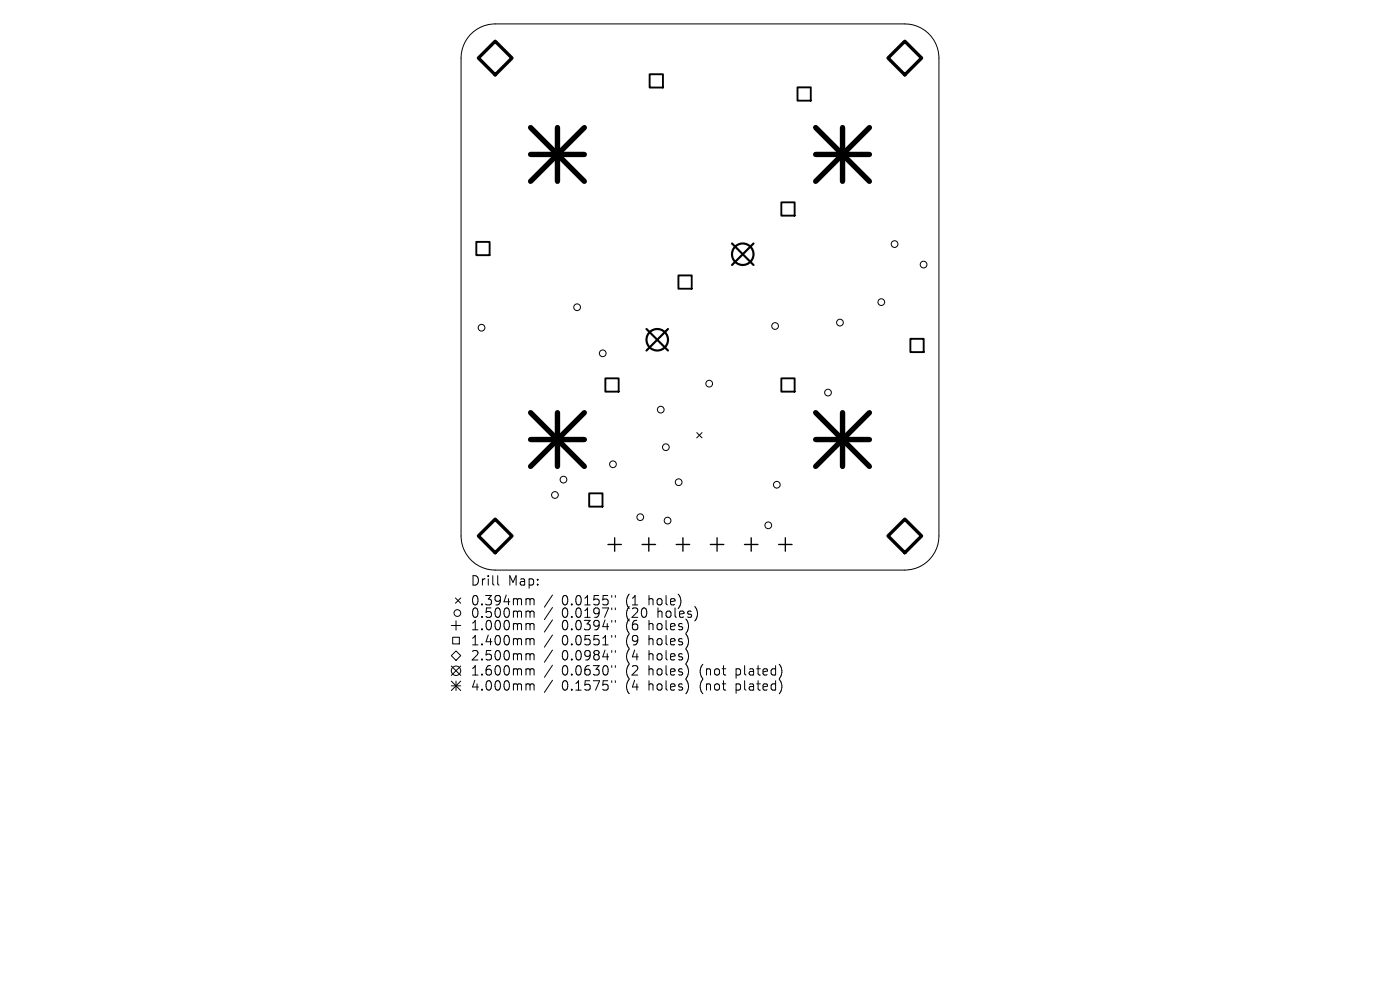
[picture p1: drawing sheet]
<svg xmlns="http://www.w3.org/2000/svg" width="297mm" height="210mm" viewBox="0 0 297 210" stroke-linecap="round" stroke-linejoin="round" font-family="sans-serif">
<defs><g id="words">
<g font-size="2.8">
<text x="99.7" y="124.5">Drill</text>
<text x="107.7" y="124.5">Map:</text>
<text x="99.7" y="128.7">0.394mm</text>
<text x="99.7" y="131.3">0.500mm</text>
<text x="119.2" y="128.7">0.0155&quot;</text>
<text x="119.2" y="131.3">0.0197&quot;</text>
<text x="132.9" y="128.7">(1</text>
<text x="132.9" y="131.3">(20</text>
<text x="137.9" y="128.7">hole)</text>
<text x="139.8" y="131.3">holes)</text>
<text x="99.7" y="134">1.000mm</text>
<text x="99.7" y="137.2">1.400mm</text>
<text x="119.2" y="134">0.0394&quot;</text>
<text x="119.2" y="137.2">0.0551&quot;</text>
<text x="132.9" y="134">(6</text>
<text x="132.9" y="137.2">(9</text>
<text x="137.9" y="134">holes)</text>
<text x="137.9" y="137.2">holes)</text>
<text x="99.7" y="140.4">2.500mm</text>
<text x="99.7" y="143.6">1.600mm</text>
<text x="119.2" y="140.4">0.0984&quot;</text>
<text x="119.2" y="143.6">0.0630&quot;</text>
<text x="132.9" y="140.4">(4</text>
<text x="132.9" y="143.6">(2</text>
<text x="137.9" y="140.4">holes)</text>
<text x="137.9" y="143.6">holes)</text>
<text x="148.9" y="143.6">(not</text>
<text x="156.8" y="143.6">plated)</text>
<text x="99.7" y="146.8">4.000mm</text>
<text x="119.2" y="146.8">0.1575&quot;</text>
<text x="132.9" y="146.8">(4</text>
<text x="137.9" y="146.8">holes)</text>
<text x="148.9" y="146.8">(not</text>
<text x="156.8" y="146.8">plated)</text>
</g>
</g></defs>
<g fill="none" stroke="#000" stroke-width=".21">
<path d="M99.8 7.4a7.2 7.2 0 0 1 5.3-2.3h86.8a7.2 7.2 0 0 1 7.3 7.2v101.4a7.2 7.2 0 0 1-7.3 7.2h-86.8a7.2 7.2 0 0 1-7.3-7.2v-101.4a7.2 7.2 0 0 1 2-4.9zM147.8 91.8l1.1 1.1M148.9 91.8l-1.1 1.1M95.7 139.1l1-1 1 1-1 1zM95.7 132.7h2M96 135.2h1.4v1.4h-1.4zM96.6 126.8l1.1 1.2M96.7 131.7v2M97.7 126.8l-1.1 1.2M105.6 122.1v1.7l.3 .3M111.9 127l.4 .1 .1 .2M111.9 129.6l.4 .1 .1 .2"/>
<path d="M111.9 132.3h.3l.2 .3M111.9 135.5l.4 .1 .1 .2M111.9 138.7l.4 .1 .1 .2M112.4 127.3l.3-.3 .5 .1 .1 1.2M112.4 127.3v1M112.4 129.9v1.1M112.4 132.6v1M112.4 135.8v1M112.4 139v1M112.4 129.9l.3-.3 .5 .1 .1 1.3M112.4 132.6l.3-.3 .5 .1 .1 1.2M112.4 135.8l.3-.3 .5 .1 .1 1.2"/>
<path d="M112.4 139l.3-.3 .5 .1 .1 1.2M117.2 126.2l-1.7 2.6M117.2 128.9l-1.7 2.5M117.2 131.5l-1.7 2.6M117.2 134.7l-1.7 2.6M117.2 137.9l-1.7 2.6M129.8 126.3v.4M129.8 129v.3M129.8 131.6v.4M129.8 134.8v.4M129.8 138v.4M130.5 126.3v.4"/>
<path d="M130.5 129v.3M130.5 131.6v.4M130.5 134.8v.4M130.5 138v.4M95.7 141.3l2 2M95.7 144.5l2 2M95.7 145.5h2M96.7 144.5v2M97.7 141.3l-2 2M97.7 144.5l-2 2M111.9 141.9l.4 .1 .1 .2M111.9 145.1l.4 .1 .1 .2"/>
<path d="M112.4 142.2v1M112.4 145.4v1M112.4 142.2l.3-.3 .5 .1 .1 1.2M112.4 145.4l.3-.3 .5 .1 .1 1.2M117.2 141.1l-1.7 2.6M117.2 144.3l-1.7 2.6M129.8 141.2v.4M129.8 144.4v.4M130.5 141.2v.4M130.5 144.4v.4"/>
<circle cx="189.8" cy="51.8" r=".71"/>
<circle cx="195.9" cy="56.1" r=".71"/>
<circle cx="102.2" cy="69.5" r=".71"/>
<circle cx="122.4" cy="65.2" r=".71"/>
<circle cx="127.9" cy="75" r=".71"/>
<circle cx="164.4" cy="69.2" r=".71"/>
<circle cx="178.2" cy="68.4" r=".71"/>
<circle cx="187" cy="64.1" r=".71"/>
<circle cx="130" cy="98.5" r=".71"/>
<circle cx="140.2" cy="86.9" r=".71"/>
<circle cx="141.3" cy="94.9" r=".71"/>
<circle cx="150.5" cy="81.4" r=".71"/>
<circle cx="175.7" cy="83.3" r=".71"/>
<circle cx="117.7" cy="105" r=".71"/>
<circle cx="119.5" cy="101.7" r=".71"/>
<circle cx="135.8" cy="109.7" r=".71"/>
<circle cx="141.6" cy="110.4" r=".71"/>
<circle cx="144" cy="102.3" r=".71"/>
<circle cx="163" cy="111.4" r=".71"/>
<circle cx="164.8" cy="102.8" r=".71"/>
<circle cx="97" cy="130" r=".71"/>
<circle cx="96.7" cy="142.3" r="1"/>
</g>
<path d="M129 115.5h2.8M130.4 114.1v2.8M136.2 115.5h2.9M137.6 114.1v2.8M143.5 115.5h2.8M144.9 114.1v2.8M150.7 115.5h2.8M152.1 114.1v2.8M157.9 115.5h2.9M159.4 114.1v2.8M165.2 115.5h2.8M166.6 114.1v2.8" fill="none" stroke="#000" stroke-width=".29"/>
<path d="M137.8 15.7h2.8v2.9h-2.8zM169.2 18.5h2.8v2.9h-2.8zM101 51.3h2.9v2.8h-2.9zM143.9 58.4h2.8v2.8h-2.8zM165.8 42.9h2.8v2.8h-2.8zM193.1 71.9h2.9v2.8h-2.9zM128.4 80.3h2.8v2.8h-2.8zM165.8 80.3h2.8v2.8h-2.8zM125 104.7h2.8v2.8h-2.8z" fill="none" stroke="#000" stroke-width=".4"/>
<path d="M101.5 12.3l3.6-3.6 3.5 3.6-3.5 3.6zM188.4 12.3l3.5-3.6 3.6 3.6-3.6 3.6zM101.5 113.7l3.6-3.6 3.5 3.6-3.5 3.6zM188.4 113.7l3.5-3.6 3.6 3.6-3.6 3.6z" fill="none" stroke="#000" stroke-width=".71"/>
<g fill="none" stroke="#000" stroke-width=".46">
<path d="M155.3 51.6l4.6 4.6M159.9 51.6l-4.6 4.6M137.1 69.8l4.6 4.6M141.7 69.8l-4.6 4.6"/>
<circle cx="157.6" cy="53.9" r="2.28"/>
<circle cx="139.4" cy="72.1" r="2.28"/>
</g>
<g fill="none" stroke="#000" stroke-width="1.1">
<path d="M112.6 27.1l11.4 11.4M112.6 32.8h11.4M118.3 27.1v11.4M124 27.1l-11.4 11.4M173 32.8h11.4M173 27.1l11.4 11.4M178.7 27.1v11.4M184.4 27.1l-11.4 11.4M112.6 87.5l11.4 11.4M112.6 93.2h11.4M118.3 87.5v11.4M124 87.5l-11.4 11.4"/>
<path d="M173 93.2h11.4M173 87.5l11.4 11.4M178.7 87.5v11.4M184.4 87.5l-11.4 11.4"/>
</g>
<use href="#words"/>
</svg>
